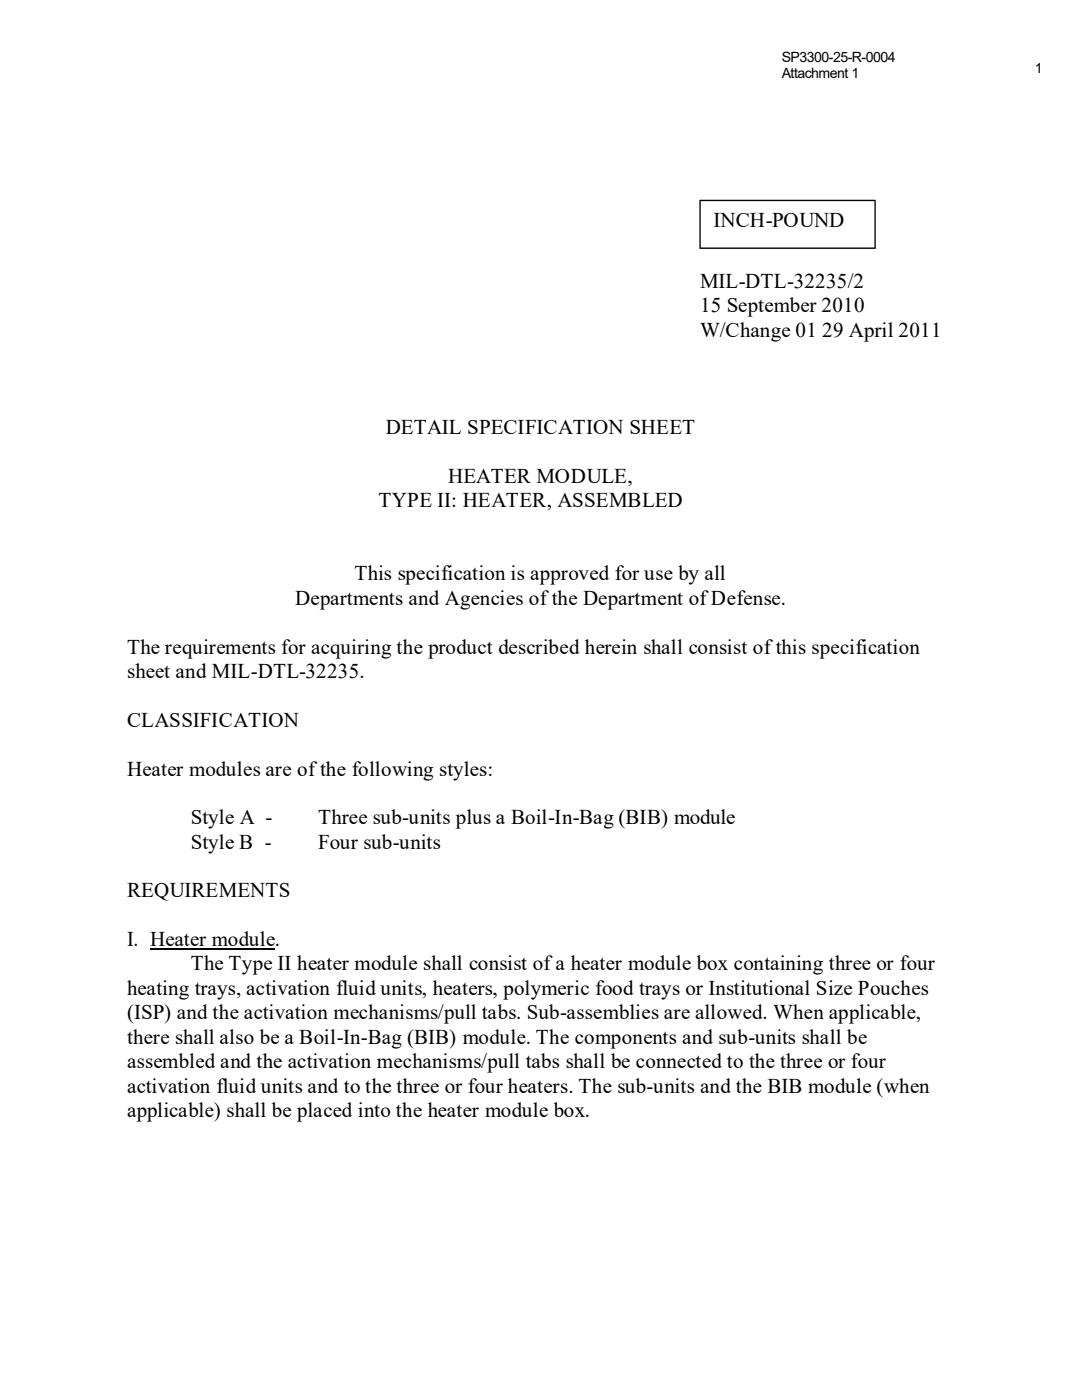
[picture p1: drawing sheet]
<svg xmlns="http://www.w3.org/2000/svg" width="216mm" height="279mm" viewBox="0 0 216 279" stroke-linecap="round" stroke-linejoin="round" font-family="sans-serif">
<defs><g id="words">
<g font-size="4.2">
<text x="142.4" y="45.3">INCH-POUND</text>
<text x="139.7" y="57.4">MIL-DTL-32235/2</text>
<text x="139.7" y="62.4">15 September 2010</text>
<text x="139.7" y="67.2">W/Change 01 29 April 2011</text>
<text x="77" y="86.6">DETAIL SPECIFICATION SHEET</text>
<text x="75.5" y="101.2">TYPE II: HEATER, ASSEMBLED</text>
<text x="89.4" y="96.4">HEATER MODULE,</text>
<text x="70.7" y="115.8">This specification is approved for use by all</text>
<text x="58.9" y="120.8">Departments and Agencies of the Department of Defense.</text>
<text x="25.4" y="130.4">The requirements for acquiring the product described herein shall consist of this specification</text>
<text x="25.4" y="135.4">sheet and MIL-DTL-32235.</text>
<text x="25.4" y="145">CLASSIFICATION</text>
<text x="25.4" y="154.8">Heater modules are of the following styles:</text>
<text x="38.1" y="164.5">Style A -</text>
<text x="63.5" y="164.5">Three sub-units plus a Boil-In-Bag (BIB) module</text>
<text x="38.1" y="169.4">Style B -</text>
<text x="63.5" y="169.4">Four sub-units</text>
<text x="25.4" y="179.1">REQUIREMENTS</text>
<text x="25.4" y="188.8">I. Heater module.</text>
<text x="38.1" y="193.7">The Type II heater module shall consist of a heater module box containing three or four</text>
<text x="25.4" y="198.6">heating trays, activation fluid units, heaters, polymeric food trays or Institutional Size Pouches</text>
<text x="25.4" y="203.5">(ISP) and the activation mechanisms/pull tabs. Sub-assemblies are allowed. When applicable,</text>
<text x="25.4" y="208.3">there shall also be a Boil-In-Bag (BIB) module. The components and sub-units shall be</text>
<text x="25.4" y="213.2">assembled and the activation mechanisms/pull tabs shall be connected to the three or four</text>
<text x="25.4" y="218.1">activation fluid units and to the three or four heaters. The sub-units and the BIB module (when</text>
<text x="25.4" y="222.9">applicable) shall be placed into the heater module box.</text>
</g>
<g font-size="2.8">
<text x="156" y="12.3">SP3300-25-R-0004</text>
<text x="156" y="15.7">Attachment 1</text>
<text x="206.5" y="14.5">1</text>
</g>
</g></defs>
<path d="M139.6 39.9v9.8h35.1v-.2h-34.9l-.1-.1h.1v-9.3h-.1l.1-.1h34.9v-.1zM139.7 49.4l.1 .1zM139.8 49.4v.1h34.7v-.1zM174.5 40v9.5l.2-.1v-9.3zM174.6 49.4l-.1 .1h.2zM139.8 40l-.1 .1h.1zM139.8 40v.1h34.7v-.1zM174.5 40l.2 .1v-.1z" fill-rule="evenodd" fill="#000"/>
<path d="M30 189.5h24.9" fill="none" stroke="#000" stroke-width=".25"/>
<use href="#words"/>
</svg>
